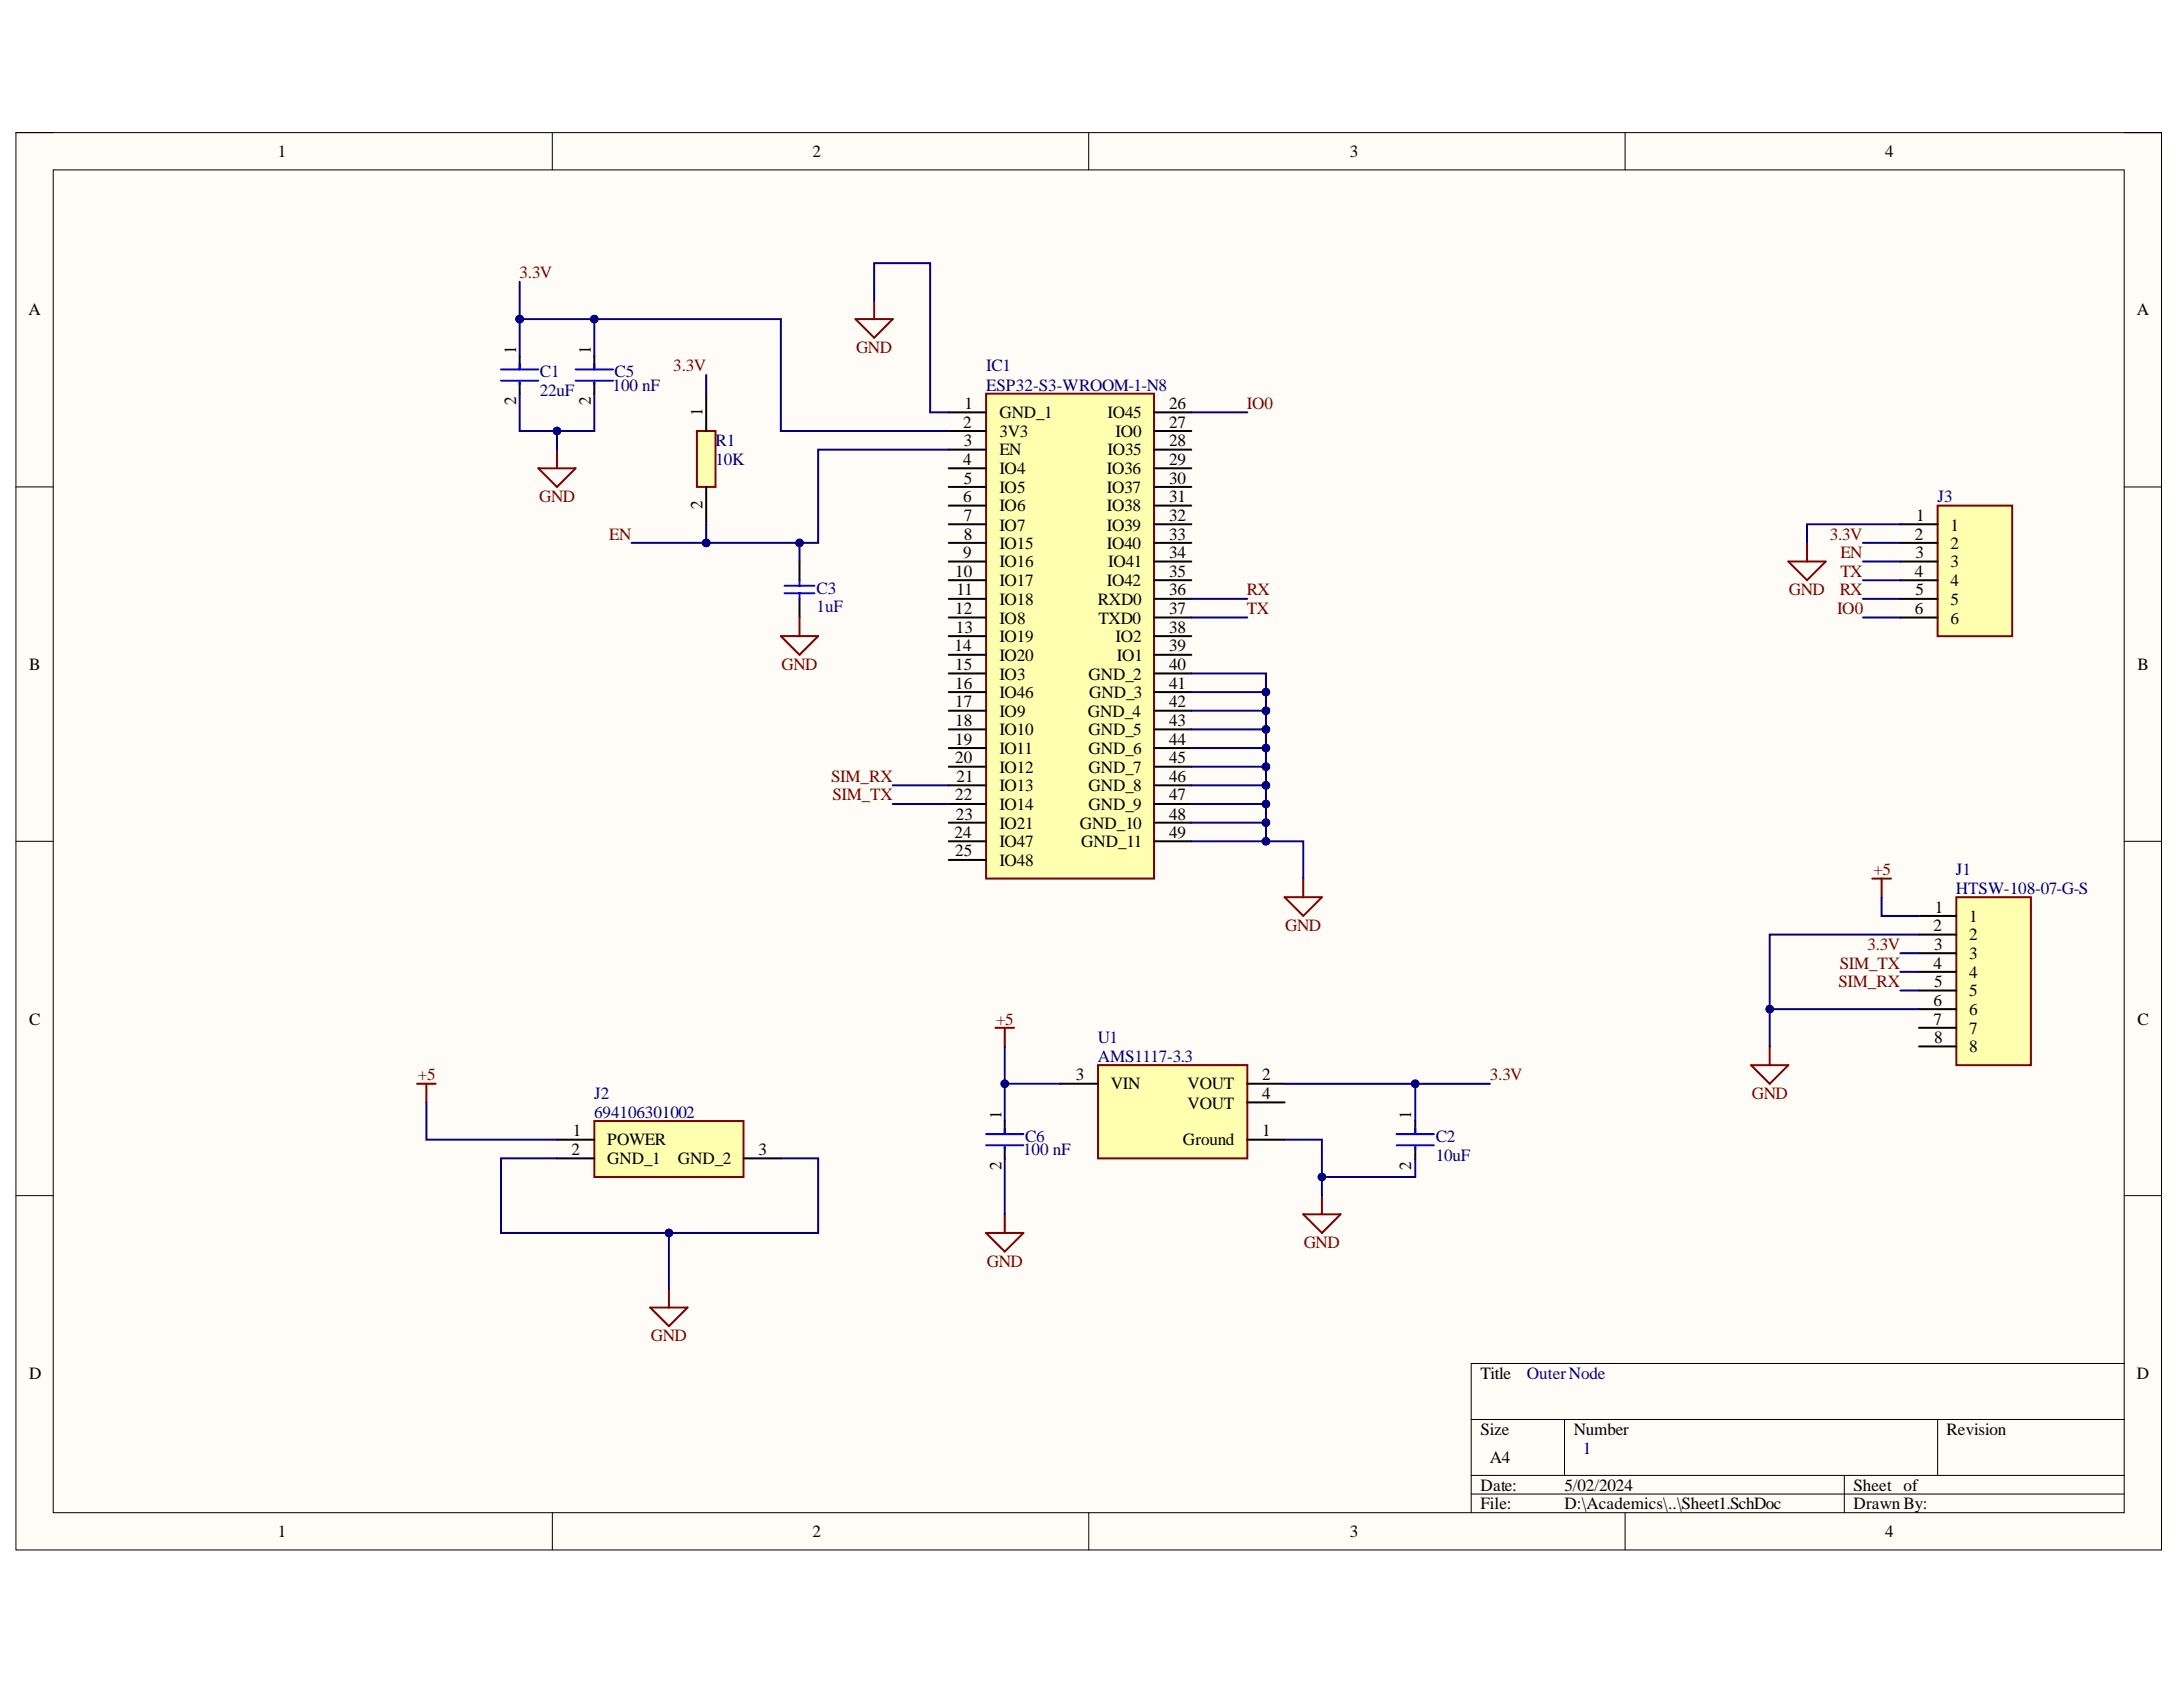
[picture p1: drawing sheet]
<svg xmlns="http://www.w3.org/2000/svg" width="279mm" height="216mm" viewBox="0 0 279 216" stroke-linecap="round" stroke-linejoin="round" font-family="sans-serif">
<defs><g id="words">
<g font-size="2.2">
<text x="35.6" y="20.1">1</text>
<text x="104" y="20.1">2</text>
<text x="172.8" y="20.1">3</text>
<text x="241.3" y="20.1">4</text>
<text x="3.6" y="40.4">A</text>
<text x="273.5" y="40.4">A</text>
<text x="66.1" y="45.3" transform="rotate(-90 66.1 45.3)">1</text>
<text x="75.6" y="45.3" transform="rotate(-90 75.6 45.3)">1</text>
<text x="66.1" y="51.8" transform="rotate(-90 66.1 51.8)">2</text>
<text x="75.6" y="51.8" transform="rotate(-90 75.6 51.8)">2</text>
<text x="89.9" y="53.3" transform="rotate(-90 89.9 53.3)">1</text>
<text x="123.4" y="52.4">1</text>
<text x="127.9" y="53.5">GND_1</text>
<text x="141.8" y="53.5">IO45</text>
<text x="149.6" y="52.4">26</text>
<text x="123.3" y="54.7">2</text>
<text x="123.3" y="59.5">4</text>
<text x="123.3" y="57.1">3</text>
<text x="127.9" y="55.9">3V3</text>
<text x="127.9" y="58.3">EN</text>
<text x="141.8" y="58.3">IO35</text>
<text x="142.8" y="55.9">IO0</text>
<text x="149.6" y="54.7">27</text>
<text x="149.6" y="57.1">28</text>
<text x="149.6" y="59.5">29</text>
<text x="89.9" y="65.2" transform="rotate(-90 89.9 65.2)">2</text>
<text x="123.3" y="64.3">6</text>
<text x="123.3" y="61.9">5</text>
<text x="127.9" y="60.7">IO4</text>
<text x="127.9" y="63.1">IO5</text>
<text x="127.9" y="65.4">IO6</text>
<text x="141.7" y="60.7">IO36</text>
<text x="141.7" y="63.1">IO37</text>
<text x="141.7" y="65.4">IO38</text>
<text x="149.6" y="61.9">30</text>
<text x="149.6" y="64.3">31</text>
<text x="123.3" y="71.4">9</text>
<text x="123.3" y="66.6">7</text>
<text x="123.3" y="69.1">8</text>
<text x="127.9" y="67.9">IO7</text>
<text x="127.9" y="70.3">IO15</text>
<text x="141.7" y="67.9">IO39</text>
<text x="141.7" y="70.3">IO40</text>
<text x="149.6" y="66.6">32</text>
<text x="149.6" y="69.1">33</text>
<text x="149.6" y="71.4">34</text>
<text x="245.1" y="69.1">2</text>
<text x="245.2" y="71.4">3</text>
<text x="245.3" y="66.6">1</text>
<text x="249.7" y="67.9">1</text>
<text x="249.7" y="70.3">2</text>
<text x="122.3" y="73.8">10</text>
<text x="122.4" y="76.2">11</text>
<text x="127.9" y="72.6">IO16</text>
<text x="127.9" y="75">IO17</text>
<text x="127.9" y="77.4">IO18</text>
<text x="140.5" y="77.4">RXD0</text>
<text x="141.7" y="75">IO42</text>
<text x="141.9" y="72.6">IO41</text>
<text x="149.6" y="73.8">35</text>
<text x="149.6" y="76.2">36</text>
<text x="245.1" y="73.8">4</text>
<text x="245.2" y="76.2">5</text>
<text x="249.7" y="72.6">3</text>
<text x="249.7" y="75">4</text>
<text x="249.7" y="77.4">5</text>
<text x="122.2" y="83.3">14</text>
<text x="122.3" y="78.6">12</text>
<text x="122.3" y="81">13</text>
<text x="127.9" y="79.8">IO8</text>
<text x="127.9" y="82.2">IO19</text>
<text x="140.6" y="79.8">TXD0</text>
<text x="142.8" y="82.2">IO2</text>
<text x="149.6" y="78.6">37</text>
<text x="149.6" y="81">38</text>
<text x="149.6" y="83.3">39</text>
<text x="245.1" y="78.6">6</text>
<text x="249.7" y="79.8">6</text>
<text x="3.7" y="85.7">B</text>
<text x="122.3" y="85.7">15</text>
<text x="122.3" y="88.2">16</text>
<text x="127.9" y="84.5">IO20</text>
<text x="127.9" y="87">IO3</text>
<text x="127.9" y="89.3">IO46</text>
<text x="139.3" y="87">GND_2</text>
<text x="139.4" y="89.3">GND_3</text>
<text x="142.9" y="84.5">IO1</text>
<text x="149.6" y="85.7">40</text>
<text x="149.6" y="88.2">41</text>
<text x="273.6" y="85.7">B</text>
<text x="122.3" y="90.5">17</text>
<text x="122.3" y="92.9">18</text>
<text x="122.3" y="95.3">19</text>
<text x="127.9" y="91.7">IO9</text>
<text x="127.9" y="94.1">IO10</text>
<text x="139.2" y="91.7">GND_4</text>
<text x="139.3" y="94.1">GND_5</text>
<text x="149.6" y="90.5">42</text>
<text x="149.6" y="92.9">43</text>
<text x="149.6" y="95.3">44</text>
<text x="122.3" y="97.7">20</text>
<text x="122.4" y="100.1">21</text>
<text x="127.9" y="96.5">IO11</text>
<text x="127.9" y="98.9">IO12</text>
<text x="127.9" y="101.3">IO13</text>
<text x="139.3" y="96.5">GND_6</text>
<text x="139.3" y="98.9">GND_7</text>
<text x="139.3" y="101.3">GND_8</text>
<text x="149.6" y="97.7">45</text>
<text x="149.6" y="100.1">46</text>
<text x="122.2" y="107.2">24</text>
<text x="122.3" y="102.4">22</text>
<text x="122.3" y="104.9">23</text>
<text x="127.9" y="103.6">IO14</text>
<text x="127.9" y="106.1">IO21</text>
<text x="138.2" y="106.1">GND_10</text>
<text x="139.3" y="103.6">GND_9</text>
<text x="149.6" y="102.4">47</text>
<text x="149.6" y="104.9">48</text>
<text x="149.6" y="107.2">49</text>
<text x="122.3" y="109.6">25</text>
<text x="127.9" y="108.4">IO47</text>
<text x="127.9" y="110.8">IO48</text>
<text x="138.4" y="108.4">GND_11</text>
<text x="247.5" y="119.2">2</text>
<text x="247.6" y="116.8">1</text>
<text x="252" y="118">1</text>
<text x="247.5" y="124">4</text>
<text x="247.5" y="121.5">3</text>
<text x="252" y="120.3">2</text>
<text x="252" y="122.8">3</text>
<text x="252" y="125.1">4</text>
<text x="3.7" y="131.1">C</text>
<text x="247.5" y="128.7">6</text>
<text x="247.5" y="131.1">7</text>
<text x="247.5" y="126.3">5</text>
<text x="252" y="127.5">5</text>
<text x="252" y="129.9">6</text>
<text x="273.6" y="131.1">C</text>
<text x="247.5" y="133.5">8</text>
<text x="252" y="132.3">7</text>
<text x="252" y="134.7">8</text>
<text x="128.2" y="143.2" transform="rotate(-90 128.2 143.2)">1</text>
<text x="137.7" y="138.2">3</text>
<text x="142.2" y="139.4">VIN</text>
<text x="152" y="139.4">VOUT</text>
<text x="152" y="141.9">VOUT</text>
<text x="161.5" y="138.2">2</text>
<text x="161.5" y="140.7">4</text>
<text x="180.6" y="143.2" transform="rotate(-90 180.6 143.2)">1</text>
<text x="73.2" y="147.8">2</text>
<text x="73.3" y="145.4">1</text>
<text x="77.7" y="146.6">POWER</text>
<text x="77.7" y="149">GND_1</text>
<text x="86.8" y="149">GND_2</text>
<text x="97.1" y="147.8">3</text>
<text x="128.2" y="149.7" transform="rotate(-90 128.2 149.7)">2</text>
<text x="151.4" y="146.6">Ground</text>
<text x="161.5" y="145.4">1</text>
<text x="180.6" y="149.7" transform="rotate(-90 180.6 149.7)">2</text>
<text x="3.7" y="176.5">D</text>
<text x="189.5" y="176.5">Title</text>
<text x="273.5" y="176.5">D</text>
<text x="189.5" y="183.6">Size</text>
<text x="201.4" y="183.6">Number</text>
<text x="249.1" y="183.6">Revision</text>
<text x="189.5" y="190.8">Date:</text>
<text x="190.7" y="187.2">A4</text>
<text x="200.2" y="190.8">5/02/2024</text>
<text x="237.2" y="190.8">Sheet of</text>
<text x="35.6" y="196.8">1</text>
<text x="104" y="196.8">2</text>
<text x="172.8" y="196.8">3</text>
<text x="189.5" y="193.1">File:</text>
<text x="200.2" y="193.1">D:\Academics\..\Sheet1.SchDoc</text>
<text x="237.2" y="193.1">Drawn By:</text>
<text x="241.3" y="196.8">4</text>
</g>
<g font-size="2.2" fill="#800000">
<text x="66.5" y="35.6">3.3V</text>
<text x="86.2" y="47.5">3.3V</text>
<text x="109.6" y="45.2">GND</text>
<text x="159.6" y="52.4">IO0</text>
<text x="69" y="64.3">GND</text>
<text x="78" y="69.1">EN</text>
<text x="234.2" y="69.1">3.3V</text>
<text x="235.5" y="71.4">EN</text>
<text x="159.6" y="76.2">RX</text>
<text x="229" y="76.2">GND</text>
<text x="235.5" y="76.2">RX</text>
<text x="235.5" y="73.8">TX</text>
<text x="159.6" y="78.6">TX</text>
<text x="235.1" y="78.6">IO0</text>
<text x="100" y="85.7">GND</text>
<text x="106.4" y="100.1">SIM_RX</text>
<text x="106.5" y="102.4">SIM_TX</text>
<text x="239.8" y="112">+5</text>
<text x="164.5" y="119.2">GND</text>
<text x="235.5" y="124">SIM_TX</text>
<text x="239" y="121.5">3.3V</text>
<text x="127.5" y="131.1">+5</text>
<text x="235.3" y="126.3">SIM_RX</text>
<text x="53.5" y="138.2">+5</text>
<text x="190.7" y="138.2">3.3V</text>
<text x="224.2" y="140.7">GND</text>
<text x="166.9" y="159.8">GND</text>
<text x="126.3" y="162.1">GND</text>
<text x="83.3" y="171.7">GND</text>
</g>
<g font-size="2.2" fill="#000080">
<text x="126.2" y="47.5">IC1</text>
<text x="69.1" y="48.3">C1</text>
<text x="69.1" y="50.7">22uF</text>
<text x="78.4" y="50">100 nF</text>
<text x="78.7" y="48.3">C5</text>
<text x="126.2" y="50">ESP32-S3-WROOM-1-N8</text>
<text x="91.6" y="57.1">R1</text>
<text x="91.6" y="59.5">10K</text>
<text x="248" y="64.3">J3</text>
<text x="104.5" y="76">C3</text>
<text x="104.5" y="78.4">1uF</text>
<text x="250.3" y="112">J1</text>
<text x="250.3" y="114.4">HTSW-108-07-G-S</text>
<text x="140.5" y="133.5">U1</text>
<text x="140.5" y="135.9">AMS1117-3.3</text>
<text x="76" y="140.7">J2</text>
<text x="76" y="143.1">694106301002</text>
<text x="131" y="147.8">100 nF</text>
<text x="131.2" y="146.2">C6</text>
<text x="183.8" y="146.2">C2</text>
<text x="183.8" y="148.5">10uF</text>
<text x="195.4" y="176.5">OuterNode</text>
<text x="202.6" y="186">1</text>
</g>
</g></defs>
<path d="M2 17h274.6v181.4h-274.6z" fill-rule="evenodd" fill="#fffcf8"/>
<path d="M2 17h274.6v181.4h-274.6z" fill="none" stroke="#000" stroke-width=".13"/>
<path d="M6.8 21.7h265.1v171.9h-265.1z" fill-rule="evenodd" fill="#fffcf8"/>
<g fill="none" stroke="#000" stroke-width=".13">
<path d="M2 17h4.8M70.7 17v4.7M139.3 17v4.7M208 17v4.7M271.9 17h4.7v4.7M6.8 21.7h265.1v171.9h-265.1zM2 62.3h4.8M271.9 62.3h4.7M2 107.7h4.8M271.9 107.7h4.7M2 153h4.8M271.9 153h4.7"/>
<path d="M271.9 174.5h-83.6v19.1M70.7 193.6v4.8M139.3 193.6v4.8M188.3 181.7h83.6M188.3 188.8h83.6M188.3 191.2h83.6M200.2 181.7v7.1M208 193.6v4.8M236.1 188.8v4.8M248 181.7v7.1M276.6 193.6v4.8"/>
</g>
<path d="M76.1 45.6v1.7M76.1 49v1.4" fill="none" stroke="#000" stroke-width=".25"/>
<path d="M73.7 47.3h4.7M73.7 48.7h4.7M76.1 46.6v.7M76.1 49v.2" fill="none" stroke="#00f" stroke-width=".25"/>
<path d="M126.2 50.4h21.5v62h-21.5z" fill-rule="evenodd" fill="#ffffb0"/>
<path d="M68.9 59.9h4.8l-2.4 2.4zM71.3 57.5v2.4M126.2 50.4h21.5v62h-21.5z" fill="none" stroke="#800000" stroke-width=".25"/>
<g fill="none" stroke="#000" stroke-width=".25">
<path d="M121.4 52.8h4.8M121.4 55.2h4.8M121.4 57.5h4.8M121.4 59.9h4.8M147.7 52.8h4.8M147.7 55.2h4.8M147.7 57.5h4.8M147.7 59.9h4.8M121.4 62.3h4.8M121.4 64.7h4.8M121.4 67.1h4.8M121.4 69.5h4.8"/>
<path d="M121.4 71.9h4.8M121.4 74.3h4.8M121.4 76.6h4.8M121.4 79h4.8M147.7 62.3h4.8M147.7 64.7h4.8M147.7 67.1h4.8M147.7 69.5h4.8M147.7 71.9h4.8M147.7 74.3h4.8M147.7 76.6h4.8M147.7 79h4.8"/>
<path d="M121.4 81.4h4.8M121.4 83.8h4.8M121.4 86.2h4.8M121.4 88.6h4.8M121.4 91h4.8M121.4 93.3h4.8M121.4 95.7h4.8M121.4 98.1h4.8M147.7 81.4h4.8M147.7 83.8h4.8M147.7 86.2h4.8M147.7 88.6h4.8"/>
<path d="M147.7 91h4.8M147.7 93.3h4.8M147.7 95.7h4.8M147.7 98.1h4.8M121.4 100.5h4.8M121.4 102.9h4.8M121.4 105.3h4.8M121.4 107.7h4.8M121.4 110.1h4.8M147.7 100.5h4.8M147.7 102.9h4.8M147.7 105.3h4.8"/>
<path d="M147.7 107.7h4.8"/>
</g>
<path d="M248 64.7h9.5v16.7h-9.5z" fill-rule="evenodd" fill="#ffffb0"/>
<path d="M102.3 79v2.4M248 64.7h9.5v16.7h-9.5zM99.9 81.4h4.8l-2.4 2.4zM164.4 114.8h4.8l-2.4 2.4zM166.8 112.4v2.4" fill="none" stroke="#800000" stroke-width=".25"/>
<path d="M102.3 71.9v2.4M102.3 76.6v2.4M243.2 67.1h4.8M243.2 69.5h4.8M243.2 71.9h4.8M243.2 74.3h4.8M243.2 76.6h4.8M243.2 79h4.8" fill="none" stroke="#000" stroke-width=".25"/>
<path d="M100.4 75h3.8M100.4 75.9h3.8M102.3 74.3v.7M102.3 75.9v.7" fill="none" stroke="#00f" stroke-width=".25"/>
<path d="M250.4 114.8h9.5v21.5h-9.5z" fill-rule="evenodd" fill="#ffffb0"/>
<path d="M250.4 114.8h9.5v21.5h-9.5z" fill="none" stroke="#800000" stroke-width=".25"/>
<path d="M245.6 117.2h4.8M245.6 119.6h4.8M245.6 122h4.8M245.6 124.4h4.8M245.6 126.8h4.8M245.6 129.1h4.8M245.6 131.5h4.8M245.6 133.9h4.8" fill="none" stroke="#000" stroke-width=".25"/>
<path d="M76.1 143.5h19.1v7.1h-19.1z" fill-rule="evenodd" fill="#ffffb0"/>
<path d="M76.1 143.5h19.1v7.1h-19.1z" fill="none" stroke="#800000" stroke-width=".25"/>
<path d="M71.3 145.9h4.8M71.3 148.2h4.8M95.2 148.2h4.7" fill="none" stroke="#000" stroke-width=".25"/>
<path d="M140.5 136.3h19.1v11.9h-19.1z" fill-rule="evenodd" fill="#ffffb0"/>
<path d="M140.5 136.3h19.1v11.9h-19.1z" fill="none" stroke="#800000" stroke-width=".25"/>
<path d="M135.8 138.7h4.7M159.6 138.7h4.8M159.6 141.1h4.8M159.6 145.9h4.8" fill="none" stroke="#000" stroke-width=".25"/>
<path d="M89.2 55.2h2.4v7.1h-2.4z" fill-rule="evenodd" fill="#ffffb0"/>
<g fill="none" stroke="#800000" stroke-width=".25">
<path d="M111.9 38.4v2.4M89.2 55.2h2.4v7.1h-2.4zM109.5 40.8h4.8l-2.4 2.4zM228.9 71.9h4.8l-2.4 2.4zM231.3 69.5v2.4M239.6 112.4h2.4M240.8 112.4v2.4M53.4 138.7h2.4M54.6 138.7v2.4M127.4 131.5h2.4M128.6 131.5v2.4M224.1 136.3h4.8l-2.4 2.4z"/>
<path d="M226.5 133.9v2.4M126.2 157.8h4.8l-2.4 2.4zM128.6 155.4v2.4M166.8 155.4h4.8l-2.4 2.4zM169.2 153v2.4M83.2 167.3h4.8l-2.4 2.4zM85.6 164.9v2.4"/>
</g>
<path d="M66.5 45.6v1.7M66.5 49v1.4M90.4 50.4v4.8M90.4 62.3v4.8M128.6 143.5v1.6M128.6 146.8v1.4M181.1 143.5v1.6M181.1 146.8v1.4" fill="none" stroke="#000" stroke-width=".25"/>
<path d="M64.1 47.3h4.8M64.1 48.7h4.8M66.5 46.6v.7M66.5 49v.2M126.2 145.1h4.8M126.2 146.6h4.8M128.6 144.4v.7M128.6 146.8v.3M178.7 145.1h4.8M178.7 146.6h4.8M181.1 144.4v.7M181.1 146.8v.3" fill="none" stroke="#00f" stroke-width=".25"/>
<path d="M76.1 40.8v4.8" fill="none" stroke="#000080" stroke-width=".25"/>
<circle cx="76.1" cy="40.8" r=".48" fill="#000080"/>
<circle cx="76.1" cy="40.8" r=".48" fill="none" stroke="#000080" stroke-width=".13"/>
<path d="M66.5 40.8v4.8" fill="none" stroke="#000080" stroke-width=".25"/>
<circle cx="66.5" cy="40.8" r=".48" fill="#000080"/>
<circle cx="66.5" cy="40.8" r=".48" fill="none" stroke="#000080" stroke-width=".13"/>
<path d="M71.3 55.2v2.3M90.4 48v2.4M152.5 52.8h7.1" fill="none" stroke="#000080" stroke-width=".25"/>
<circle cx="71.3" cy="55.2" r=".48" fill="#000080"/>
<circle cx="71.3" cy="55.2" r=".48" fill="none" stroke="#000080" stroke-width=".13"/>
<path d="M102.3 69.5v2.4" fill="none" stroke="#000080" stroke-width=".25"/>
<circle cx="102.3" cy="69.5" r=".48" fill="#000080"/>
<circle cx="102.3" cy="69.5" r=".48" fill="none" stroke="#000080" stroke-width=".13"/>
<path d="M90.4 67.1v2.4" fill="none" stroke="#000080" stroke-width=".25"/>
<circle cx="90.4" cy="69.5" r=".48" fill="#000080"/>
<circle cx="90.4" cy="69.5" r=".48" fill="none" stroke="#000080" stroke-width=".13"/>
<path d="M80.8 69.5h9.6" fill="none" stroke="#000080" stroke-width=".25"/>
<circle cx="90.4" cy="69.5" r=".48" fill="#000080"/>
<circle cx="90.4" cy="69.5" r=".48" fill="none" stroke="#000080" stroke-width=".13"/>
<path d="M121.4 57.5h-16.7v12h-14.3" fill="none" stroke="#000080" stroke-width=".25"/>
<circle cx="90.4" cy="69.5" r=".48" fill="#000080"/>
<circle cx="90.4" cy="69.5" r=".48" fill="none" stroke="#000080" stroke-width=".13"/>
<circle cx="102.3" cy="69.5" r=".48" fill="#000080"/>
<circle cx="102.3" cy="69.5" r=".48" fill="none" stroke="#000080" stroke-width=".13"/>
<path d="M152.5 76.6h7.1M152.5 79h7.1M238.4 71.9h4.8M238.4 74.3h4.8M152.5 86.2h9.5v21.5h-9.5" fill="none" stroke="#000080" stroke-width=".25"/>
<circle cx="162" cy="88.6" r=".48" fill="#000080"/>
<circle cx="162" cy="88.6" r=".48" fill="none" stroke="#000080" stroke-width=".13"/>
<circle cx="162" cy="91" r=".48" fill="#000080"/>
<circle cx="162" cy="91" r=".48" fill="none" stroke="#000080" stroke-width=".13"/>
<circle cx="162" cy="93.3" r=".48" fill="#000080"/>
<circle cx="162" cy="93.3" r=".48" fill="none" stroke="#000080" stroke-width=".13"/>
<circle cx="162" cy="95.7" r=".48" fill="#000080"/>
<circle cx="162" cy="95.7" r=".48" fill="none" stroke="#000080" stroke-width=".13"/>
<circle cx="162" cy="98.1" r=".48" fill="#000080"/>
<circle cx="162" cy="98.1" r=".48" fill="none" stroke="#000080" stroke-width=".13"/>
<circle cx="162" cy="100.5" r=".48" fill="#000080"/>
<circle cx="162" cy="100.5" r=".48" fill="none" stroke="#000080" stroke-width=".13"/>
<circle cx="162" cy="102.9" r=".48" fill="#000080"/>
<circle cx="162" cy="102.9" r=".48" fill="none" stroke="#000080" stroke-width=".13"/>
<circle cx="162" cy="105.3" r=".48" fill="#000080"/>
<circle cx="162" cy="105.3" r=".48" fill="none" stroke="#000080" stroke-width=".13"/>
<circle cx="162" cy="107.7" r=".48" fill="#000080"/>
<circle cx="162" cy="107.7" r=".48" fill="none" stroke="#000080" stroke-width=".13"/>
<path d="M152.5 88.6h9.5" fill="none" stroke="#000080" stroke-width=".25"/>
<circle cx="162" cy="88.6" r=".48" fill="#000080"/>
<circle cx="162" cy="88.6" r=".48" fill="none" stroke="#000080" stroke-width=".13"/>
<path d="M152.5 91h9.5" fill="none" stroke="#000080" stroke-width=".25"/>
<circle cx="162" cy="91" r=".48" fill="#000080"/>
<circle cx="162" cy="91" r=".48" fill="none" stroke="#000080" stroke-width=".13"/>
<path d="M152.5 93.3h9.5" fill="none" stroke="#000080" stroke-width=".25"/>
<circle cx="162" cy="93.3" r=".48" fill="#000080"/>
<circle cx="162" cy="93.3" r=".48" fill="none" stroke="#000080" stroke-width=".13"/>
<path d="M152.5 95.7h9.5" fill="none" stroke="#000080" stroke-width=".25"/>
<circle cx="162" cy="95.7" r=".48" fill="#000080"/>
<circle cx="162" cy="95.7" r=".48" fill="none" stroke="#000080" stroke-width=".13"/>
<path d="M152.5 98.1h9.5" fill="none" stroke="#000080" stroke-width=".25"/>
<circle cx="162" cy="98.1" r=".48" fill="#000080"/>
<circle cx="162" cy="98.1" r=".48" fill="none" stroke="#000080" stroke-width=".13"/>
<path d="M152.5 100.5h9.5" fill="none" stroke="#000080" stroke-width=".25"/>
<circle cx="162" cy="100.5" r=".48" fill="#000080"/>
<circle cx="162" cy="100.5" r=".48" fill="none" stroke="#000080" stroke-width=".13"/>
<path d="M152.5 102.9h9.5" fill="none" stroke="#000080" stroke-width=".25"/>
<circle cx="162" cy="102.9" r=".48" fill="#000080"/>
<circle cx="162" cy="102.9" r=".48" fill="none" stroke="#000080" stroke-width=".13"/>
<path d="M152.5 105.3h9.5" fill="none" stroke="#000080" stroke-width=".25"/>
<circle cx="162" cy="105.3" r=".48" fill="#000080"/>
<circle cx="162" cy="105.3" r=".48" fill="none" stroke="#000080" stroke-width=".13"/>
<path d="M162 107.7h4.8v4.7" fill="none" stroke="#000080" stroke-width=".25"/>
<circle cx="162" cy="107.7" r=".48" fill="#000080"/>
<circle cx="162" cy="107.7" r=".48" fill="none" stroke="#000080" stroke-width=".13"/>
<path d="M66.5 40.8h33.4v14.4h21.5" fill="none" stroke="#000080" stroke-width=".25"/>
<circle cx="76.1" cy="40.8" r=".48" fill="#000080"/>
<circle cx="76.1" cy="40.8" r=".48" fill="none" stroke="#000080" stroke-width=".13"/>
<circle cx="66.5" cy="40.8" r=".48" fill="#000080"/>
<circle cx="66.5" cy="40.8" r=".48" fill="none" stroke="#000080" stroke-width=".13"/>
<path d="M66.5 50.4v4.8h9.6v-4.8" fill="none" stroke="#000080" stroke-width=".25"/>
<circle cx="71.3" cy="55.2" r=".48" fill="#000080"/>
<circle cx="71.3" cy="55.2" r=".48" fill="none" stroke="#000080" stroke-width=".13"/>
<path d="M71.3 148.2h-7.2v9.6h40.6v-9.6h-4.8" fill="none" stroke="#000080" stroke-width=".25"/>
<circle cx="85.6" cy="157.8" r=".48" fill="#000080"/>
<circle cx="85.6" cy="157.8" r=".48" fill="none" stroke="#000080" stroke-width=".13"/>
<path d="M85.6 157.8v7.1" fill="none" stroke="#000080" stroke-width=".25"/>
<circle cx="85.6" cy="157.8" r=".48" fill="#000080"/>
<circle cx="85.6" cy="157.8" r=".48" fill="none" stroke="#000080" stroke-width=".13"/>
<path d="M128.6 133.9v4.8h7.2M54.6 141.1v4.8h16.7" fill="none" stroke="#000080" stroke-width=".25"/>
<circle cx="128.6" cy="138.7" r=".48" fill="#000080"/>
<circle cx="128.6" cy="138.7" r=".48" fill="none" stroke="#000080" stroke-width=".13"/>
<path d="M128.6 138.7v4.8" fill="none" stroke="#000080" stroke-width=".25"/>
<circle cx="128.6" cy="138.7" r=".48" fill="#000080"/>
<circle cx="128.6" cy="138.7" r=".48" fill="none" stroke="#000080" stroke-width=".13"/>
<path d="M128.6 148.2v7.2M181.1 148.2v2.4h-11.9" fill="none" stroke="#000080" stroke-width=".25"/>
<circle cx="169.2" cy="150.6" r=".48" fill="#000080"/>
<circle cx="169.2" cy="150.6" r=".48" fill="none" stroke="#000080" stroke-width=".13"/>
<path d="M66.5 36.1v4.7" fill="none" stroke="#000080" stroke-width=".25"/>
<circle cx="66.5" cy="40.8" r=".48" fill="#000080"/>
<circle cx="66.5" cy="40.8" r=".48" fill="none" stroke="#000080" stroke-width=".13"/>
<path d="M164.4 145.9h4.8v7.1" fill="none" stroke="#000080" stroke-width=".25"/>
<circle cx="169.2" cy="150.6" r=".48" fill="#000080"/>
<circle cx="169.2" cy="150.6" r=".48" fill="none" stroke="#000080" stroke-width=".13"/>
<path d="M240.8 114.8v2.4h4.8M245.6 119.6h-19.1v14.3" fill="none" stroke="#000080" stroke-width=".25"/>
<circle cx="226.5" cy="129.1" r=".48" fill="#000080"/>
<circle cx="226.5" cy="129.1" r=".48" fill="none" stroke="#000080" stroke-width=".13"/>
<path d="M226.5 129.1h19.1M243.2 122h2.4M243.2 124.4h2.4M243.2 126.8h2.4" fill="none" stroke="#000080" stroke-width=".25"/>
<circle cx="226.5" cy="129.1" r=".48" fill="#000080"/>
<circle cx="226.5" cy="129.1" r=".48" fill="none" stroke="#000080" stroke-width=".13"/>
<path d="M181.1 138.7v4.8" fill="none" stroke="#000080" stroke-width=".25"/>
<circle cx="181.1" cy="138.7" r=".48" fill="#000080"/>
<circle cx="181.1" cy="138.7" r=".48" fill="none" stroke="#000080" stroke-width=".13"/>
<path d="M111.9 38.4v-4.7h7.1v19.1h2.4M238.4 76.6h4.8M238.4 79h4.8M238.4 69.5h4.8M243.2 67.1h-11.9v2.4M164.4 138.7h26.3" fill="none" stroke="#000080" stroke-width=".25"/>
<circle cx="181.1" cy="138.7" r=".48" fill="#000080"/>
<circle cx="181.1" cy="138.7" r=".48" fill="none" stroke="#000080" stroke-width=".13"/>
<path d="M114.3 102.9h7.1M114.3 100.5h7.1" fill="none" stroke="#000080" stroke-width=".25"/>
<use href="#words"/>
</svg>
